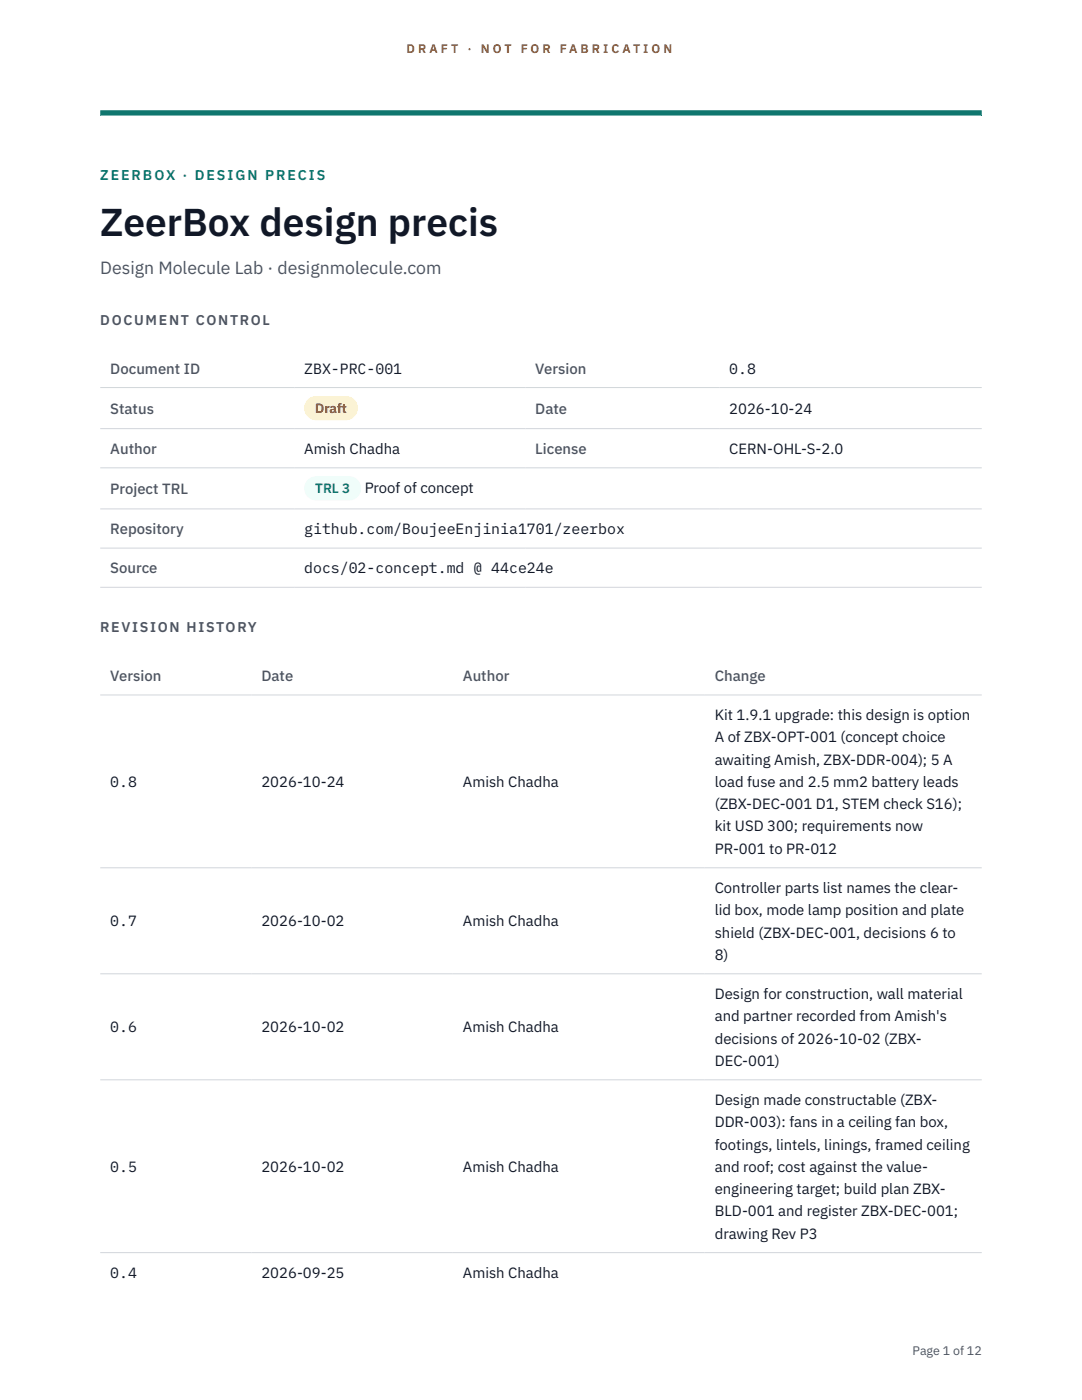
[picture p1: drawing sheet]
<svg xmlns="http://www.w3.org/2000/svg" width="216mm" height="279mm" viewBox="0 0 216 279" stroke-linecap="round" stroke-linejoin="round" font-family="sans-serif">
<defs><g id="words">
<text font-size="7.8" fill="#111827" x="20" y="47.1">ZeerBox design precis</text>
<text font-size="3.5" fill="#4b5563" x="20" y="54.6">Design Molecule Lab · designmolecule.com</text>
<g font-size="3" fill="#4b5563">
<text x="22" y="74.5">Document ID</text>
<text x="106.8" y="74.5">Version</text>
<text x="22" y="82.6">Status</text>
<text x="106.8" y="82.6">Date</text>
<text x="22" y="90.6">Author</text>
<text x="106.8" y="90.6">License</text>
<text x="22" y="98.6">Project TRL</text>
<text x="22" y="106.6">Repository</text>
<text x="22" y="114.4">Source</text>
<text x="22" y="135.9">Version</text>
<text x="52.2" y="135.9">Date</text>
<text x="92.4" y="135.9">Author</text>
<text x="142.6" y="135.9">Change</text>
</g>
<g font-size="3" fill="#111827">
<text x="60.7" y="74.5">ZBX-PRC-001</text>
<text x="145.5" y="74.5">0.8</text>
<text x="145.5" y="82.6">2026-10-24</text>
<text x="60.7" y="90.6">Amish Chadha</text>
<text x="145.5" y="90.6">CERN-OHL-S-2.0</text>
<text x="72.8" y="98.5">Proof of concept</text>
<text x="60.7" y="106.6">github.com/BoujeeEnjinia1701/zeerbox</text>
<text x="60.7" y="114.4">docs/02-concept.md @ 44ce24e</text>
<text x="142.6" y="143.7">Kit 1.9.1 upgrade: this design is option</text>
<text x="142.6" y="148.2">A of ZBX-OPT-001 (concept choice</text>
<text x="142.6" y="152.6">awaiting Amish, ZBX-DDR-004); 5 A</text>
<text x="22" y="157.1">0.8</text>
<text x="52.2" y="157.1">2026-10-24</text>
<text x="92.4" y="157.1">Amish Chadha</text>
<text x="142.6" y="157.1">load fuse and 2.5 mm2 battery leads</text>
<text x="142.6" y="161.5">(ZBX-DEC-001 D1, STEM check S16);</text>
<text x="142.6" y="165.9">kit USD 300; requirements now</text>
<text x="142.6" y="170.4">PR-001 to PR-012</text>
<text x="142.6" y="178.2">Controller parts list names the clear-</text>
<text x="22" y="184.9">0.7</text>
<text x="52.2" y="184.9">2026-10-02</text>
<text x="92.4" y="184.9">Amish Chadha</text>
<text x="142.6" y="182.7">lid box, mode lamp position and plate</text>
<text x="142.6" y="187.1">shield (ZBX-DEC-001, decisions 6 to</text>
<text x="142.6" y="191.5">8)</text>
<text x="142.6" y="199.4">Design for construction, wall material</text>
<text x="142.6" y="203.8">and partner recorded from Amish's</text>
<text x="22" y="206">0.6</text>
<text x="52.2" y="206">2026-10-02</text>
<text x="92.4" y="206">Amish Chadha</text>
<text x="142.6" y="208.3">decisions of 2026-10-02 (ZBX-</text>
<text x="142.6" y="212.7">DEC-001)</text>
<text x="142.6" y="220.5">Design made constructable (ZBX-</text>
<text x="142.6" y="225">DDR-003): fans in a ceiling fan box,</text>
<text x="22" y="233.9">0.5</text>
<text x="52.2" y="233.9">2026-10-02</text>
<text x="92.4" y="233.9">Amish Chadha</text>
<text x="142.6" y="229.4">footings, lintels, linings, framed ceiling</text>
<text x="142.6" y="233.9">and roof; cost against the value-</text>
<text x="142.6" y="238.3">engineering target; build plan ZBX-</text>
<text x="142.6" y="242.7">BLD-001 and register ZBX-DEC-001;</text>
<text x="142.6" y="247.2">drawing Rev P3</text>
<text x="22" y="255">0.4</text>
<text x="52.2" y="255">2026-09-25</text>
<text x="92.4" y="255">Amish Chadha</text>
</g>
<text font-size="2.8" fill="#0f766e" x="20" y="36">ZEERBOX · DESIGN PRECIS</text>
<g font-size="2.8" fill="#4b5563">
<text x="20" y="64.8">DOCUMENT CONTROL</text>
<text x="20" y="126.2">REVISION HISTORY</text>
</g>
<text font-size="2.7" fill="#92400e" x="62.9" y="82.5">Draft</text>
<text font-size="2.7" fill="#0f766e" x="62.9" y="98.5">TRL 3</text>
<g font-size="2.5" fill="#b45309">
<text x="81.1" y="10.5">D R A F T</text>
<text x="93.3" y="10.5">·</text>
<text x="95.9" y="10.5">N O T</text>
<text x="103.9" y="10.5">F O R</text>
<text x="111.7" y="10.5">F A B R I C A T I O N</text>
</g>
<text font-size="2.5" fill="#4b5563" x="182.1" y="270.3">Page 1 of 12</text>
</g></defs>
<path d="M20 23.1h175.9zM20 22h175.9v1.1h-175.9z" fill-rule="evenodd" fill="#0f766e"/>
<path d="M20 77.3h175.9M20 85.5h175.9M20 93.4h175.9M20 101.6h175.9M20 109.4h175.9M20 117.2h175.9M20 138.7h175.9M20 173.2h175.9M20 194.3h175.9M20 215.5h175.9M20 250h175.9" fill="none" stroke="#d1d5db" stroke-width=".2"/>
<path d="M60.7 79h10.7v4.9h-10.7z" fill="#fef3c7"/>
<path d="M60.7 95.1h11.4v4.8h-11.4z" fill="#f0fdfa"/>
<use href="#words"/>
</svg>
